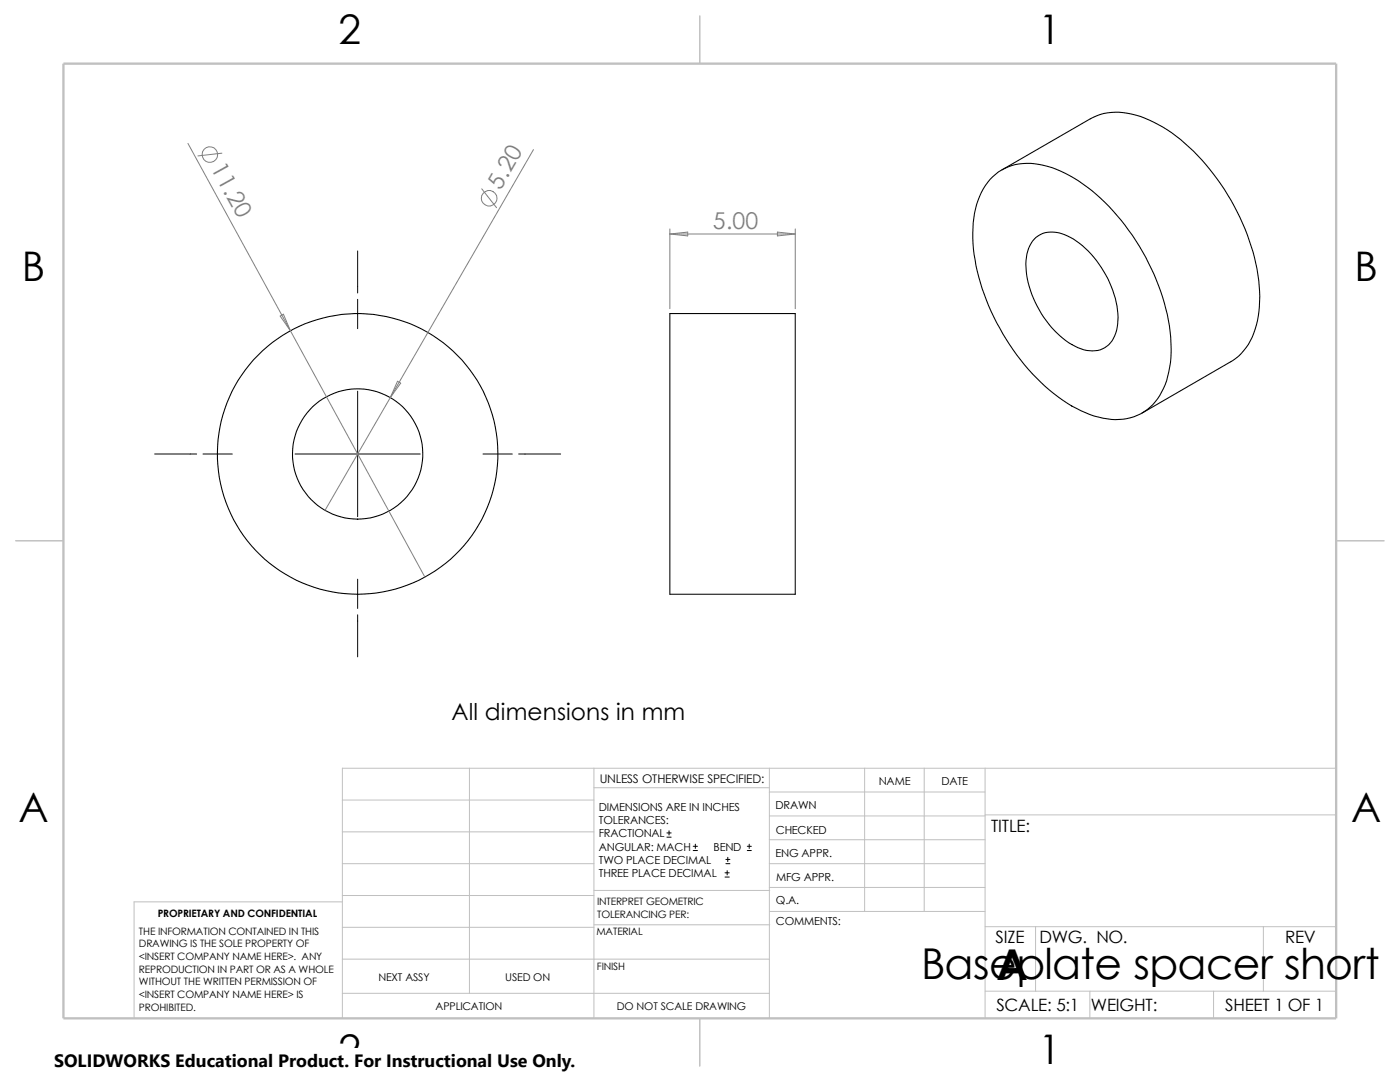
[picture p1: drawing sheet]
<svg xmlns="http://www.w3.org/2000/svg" width="279mm" height="216mm" viewBox="0 0 279 216" stroke-linecap="round" stroke-linejoin="round" font-family="sans-serif">
<defs><g id="words">
<g font-size="8.5">
<text x="183.9" y="195.3">Baseplate spacer short</text>
<text x="198.8" y="195.5">A</text>
</g>
<g font-size="8.1">
<text x="67.6" y="8.8">2</text>
<text x="207.3" y="8.8">1</text>
<text x="4.4" y="56.1">B</text>
<text x="270.3" y="56.1">B</text>
<text x="3.7" y="164.1">A</text>
<text x="269.6" y="164.1">A</text>
<text x="67.6" y="212.3">2</text>
<text x="207.3" y="212.3">1</text>
</g>
<g font-size="4.6" fill="#808080">
<text x="42" y="33.6" transform="rotate(61 42 33.6)">1 .20</text>
<text x="99.9" y="38" transform="rotate(-60 99.9 38)">5.20</text>
<text x="142.3" y="45.8">5.00</text>
</g>
<text font-size="4.6" x="90.1" y="143.6">All dimensions in mm</text>
<text font-size="3.6" x="10.8" y="213">SOLIDWORKS Educational Product. For Instructional Use Only.</text>
<g font-size="3.4">
<text x="197.8" y="166">TITLE:</text>
<text x="198.7" y="188.1">SIZE</text>
<text x="207.5" y="188.1">DWG. NO.</text>
<text x="256.5" y="188.2">REV</text>
<text x="198.8" y="201.7">SCALE: 5:1</text>
<text x="217.7" y="201.8">WEIGHT:</text>
<text x="244.5" y="201.7">SHEET 1 OF 1</text>
</g>
<text font-size="2.4" x="119.7" y="156.2">UNLESS OTHERWISE SPECIFIED:</text>
<g font-size="2.2">
<text x="119.5" y="161.8">DIMENSIONS ARE IN INCHES</text>
<text x="154.8" y="161.5">DRAWN</text>
<text x="175.4" y="156.7">NAME</text>
<text x="187.9" y="156.7">DATE</text>
<text x="119.5" y="164.4">TOLERANCES:</text>
<text x="119.5" y="167.1">FRACTIONAL</text>
<text x="154.8" y="166.3">CHECKED</text>
<text x="119.5" y="172.4">TWO PLACE DECIMAL</text>
<text x="119.5" y="169.8">ANGULAR: MACH</text>
<text x="142.4" y="169.8">BEND</text>
<text x="154.8" y="171">ENG APPR.</text>
<text x="119.5" y="175">THREE PLACE DECIMAL</text>
<text x="154.9" y="175.7">MFG APPR.</text>
<text x="154.9" y="184.7">COMMENTS:</text>
<text x="154.9" y="180.5">Q.A.</text>
</g>
<g font-size="2.1">
<text x="75.5" y="195.7">NEXT ASSY</text>
<text x="100.8" y="195.7">USED ON</text>
<text x="86.9" y="201.5">APPLICATION</text>
<text x="123.1" y="201.6">DO NOT SCALE DRAWING</text>
</g>
<g font-size="2">
<text x="31.5" y="183">PROPRIETARY AND CONFIDENTIAL</text>
<text x="119.2" y="180.6">INTERPRET GEOMETRIC</text>
<text x="119.2" y="183.1">TOLERANCING PER:</text>
<text x="27.7" y="186.5">THE INFORMATION CONTAINED IN THIS</text>
<text x="27.7" y="189.1">DRAWING IS THE SOLE PROPERTY OF</text>
<text x="27.7" y="191.6">&lt;INSERT COMPANY NAME HERE&gt;. ANY</text>
<text x="119" y="186.6">MATERIAL</text>
<text x="27.7" y="194.1">REPRODUCTION IN PART OR AS A WHOLE</text>
<text x="27.7" y="196.6">WITHOUT THE WRITTEN PERMISSION OF</text>
<text x="119.1" y="193.5">FINISH</text>
<text x="27.7" y="199.1">&lt;INSERT COMPANY NAME HERE&gt; IS</text>
<text x="27.7" y="201.7">PROHIBITED.</text>
</g>
</g></defs>
<g fill="none" stroke="#c0c0c0" stroke-width=".2">
<path d="M68.3 159.6h50.2M93.7 153.3v44.9M118.5 157.2h35M118.5 153.3v49.9M153.5 158h43.1M153.5 153.3v49.9M172.6 153.3v28.6M184.4 153.3v28.6M196.6 153.3v49.9M266.7 153.3h-198.4v49.9M68.3 180h-41.5v23.2M68.3 172.3h50.2"/>
<path d="M68.3 166h50.2M68.3 178.7h50.2M118.5 177.7h35.1M153.5 172.3h43.1M153.5 177.1h43.1M153.5 162.8h43.1M153.5 167.6h43.1M196.6 162.6h70.1M68.3 185h50.2M68.3 191.4h85.2M68.3 198.2h85.2M118.5 184.5h35.1"/>
<path d="M153.6 181.9h43M196.6 184.9h70.1M196.6 197.8h70.1M206.7 184.9v12.9M217.5 197.8v5.4M242.2 197.8v5.4M252.1 184.9v12.9"/>
</g>
<path d="M139.7 3.2v9.5M3.1 107.9h9.6M266.7 107.9h9.5M139.7 203.2v9.5" fill="none" stroke="#c0c0c0" stroke-width=".21"/>
<path d="M12.7 12.7h254v190.5h-254z" fill="none" stroke="#c0c0c0" stroke-width=".47"/>
<g fill="none" stroke="#000" stroke-width=".21">
<path d="M197.6 35.8a10.4 10.4 0 0 1 10.6-2.8 28.3 28.3 0 0 1 14 9.1 45.5 45.5 0 0 1 11.4 25.1 18.9 18.9 0 0 1-2.6 12.4 10.2 10.2 0 0 1-10.9 3.8 27.8 27.8 0 0 1-14-8.8 44.9 44.9 0 0 1-11.9-26 18.6 18.6 0 0 1 2.4-11.6zM199.9 33.9l17.7-10.2a12.3 12.3 0 0 1 10.9-.1 33.6 33.6 0 0 1 14.5 12.2 42.7 42.7 0 0 1 8.4 23.3 16.8 16.8 0 0 1-3.2 10.9l-1 1.1-1.2 .9-18.1 10.4M206.8 47.4a5.9 5.9 0 0 1 6.8 0 20.4 20.4 0 0 1 9.5 15.9 6.7 6.7 0 0 1-2.6 6.1 6.6 6.6 0 0 1-6.6-.7 20.2 20.2 0 0 1-9.1-16.7 6.7 6.7 0 0 1 2-4.6zM133.7 62.6h25v56h-25z"/>
<circle cx="71.4" cy="90.6" r="28"/>
<circle cx="71.4" cy="90.6" r="13"/>
</g>
<g fill="none" stroke="#000" stroke-width=".2">
<path d="M71.4 50.1v8.4M71.4 59.7v5.9M71.4 78.1v25M30.9 90.6h8.3M40.5 90.6h5.9M58.9 90.6h25M96.4 90.6h5.8M103.5 90.6h8.4M71.4 115.6v5.8M71.4 122.7v8.4M133.1 167h.8M133.1 166.2h.8"/>
<path d="M133.5 165.8v.8M138.3 169.7h.9M138.3 168.9h.9M138.8 168.4v.9M144.7 175h.8M144.7 174.2h.8M144.9 172.3h.8M144.9 171.5h.8M145.1 173.7v.9M145.2 171.1v.8M149.1 169.7h.8M149.1 168.9h.8"/>
<path d="M149.5 168.4v.9"/>
</g>
<g fill="none" stroke="#808080" stroke-width=".2">
<path d="M37.5 28.6l20.5 37.4M44.3 30.6l-4.8 .5M96.1 37.7l3 3.7M106.5 29.8l-28.6 49.5M133.7 45.7v15.9M133.7 46.7h25M133.7 46.7l3.5-.4v.8zM155.2 46.3l3.5 .4-3.5 .4zM158.7 45.7v15.9M55.9 63.1l.7-.4 1.4 3.3zM58 66l26.8 49.1M77.9 79.3l-13 22.6"/>
<path d="M79.3 76.1l.7 .4-2.1 2.8z"/>
<circle cx="41.9" cy="30.8" r="1.56"/>
<circle cx="97.6" cy="39.6" r="1.55"/>
</g>
<path d="M10.8 209.2h104.1v6.7h-104.1z" fill="#fff"/>
<use href="#words"/>
</svg>
